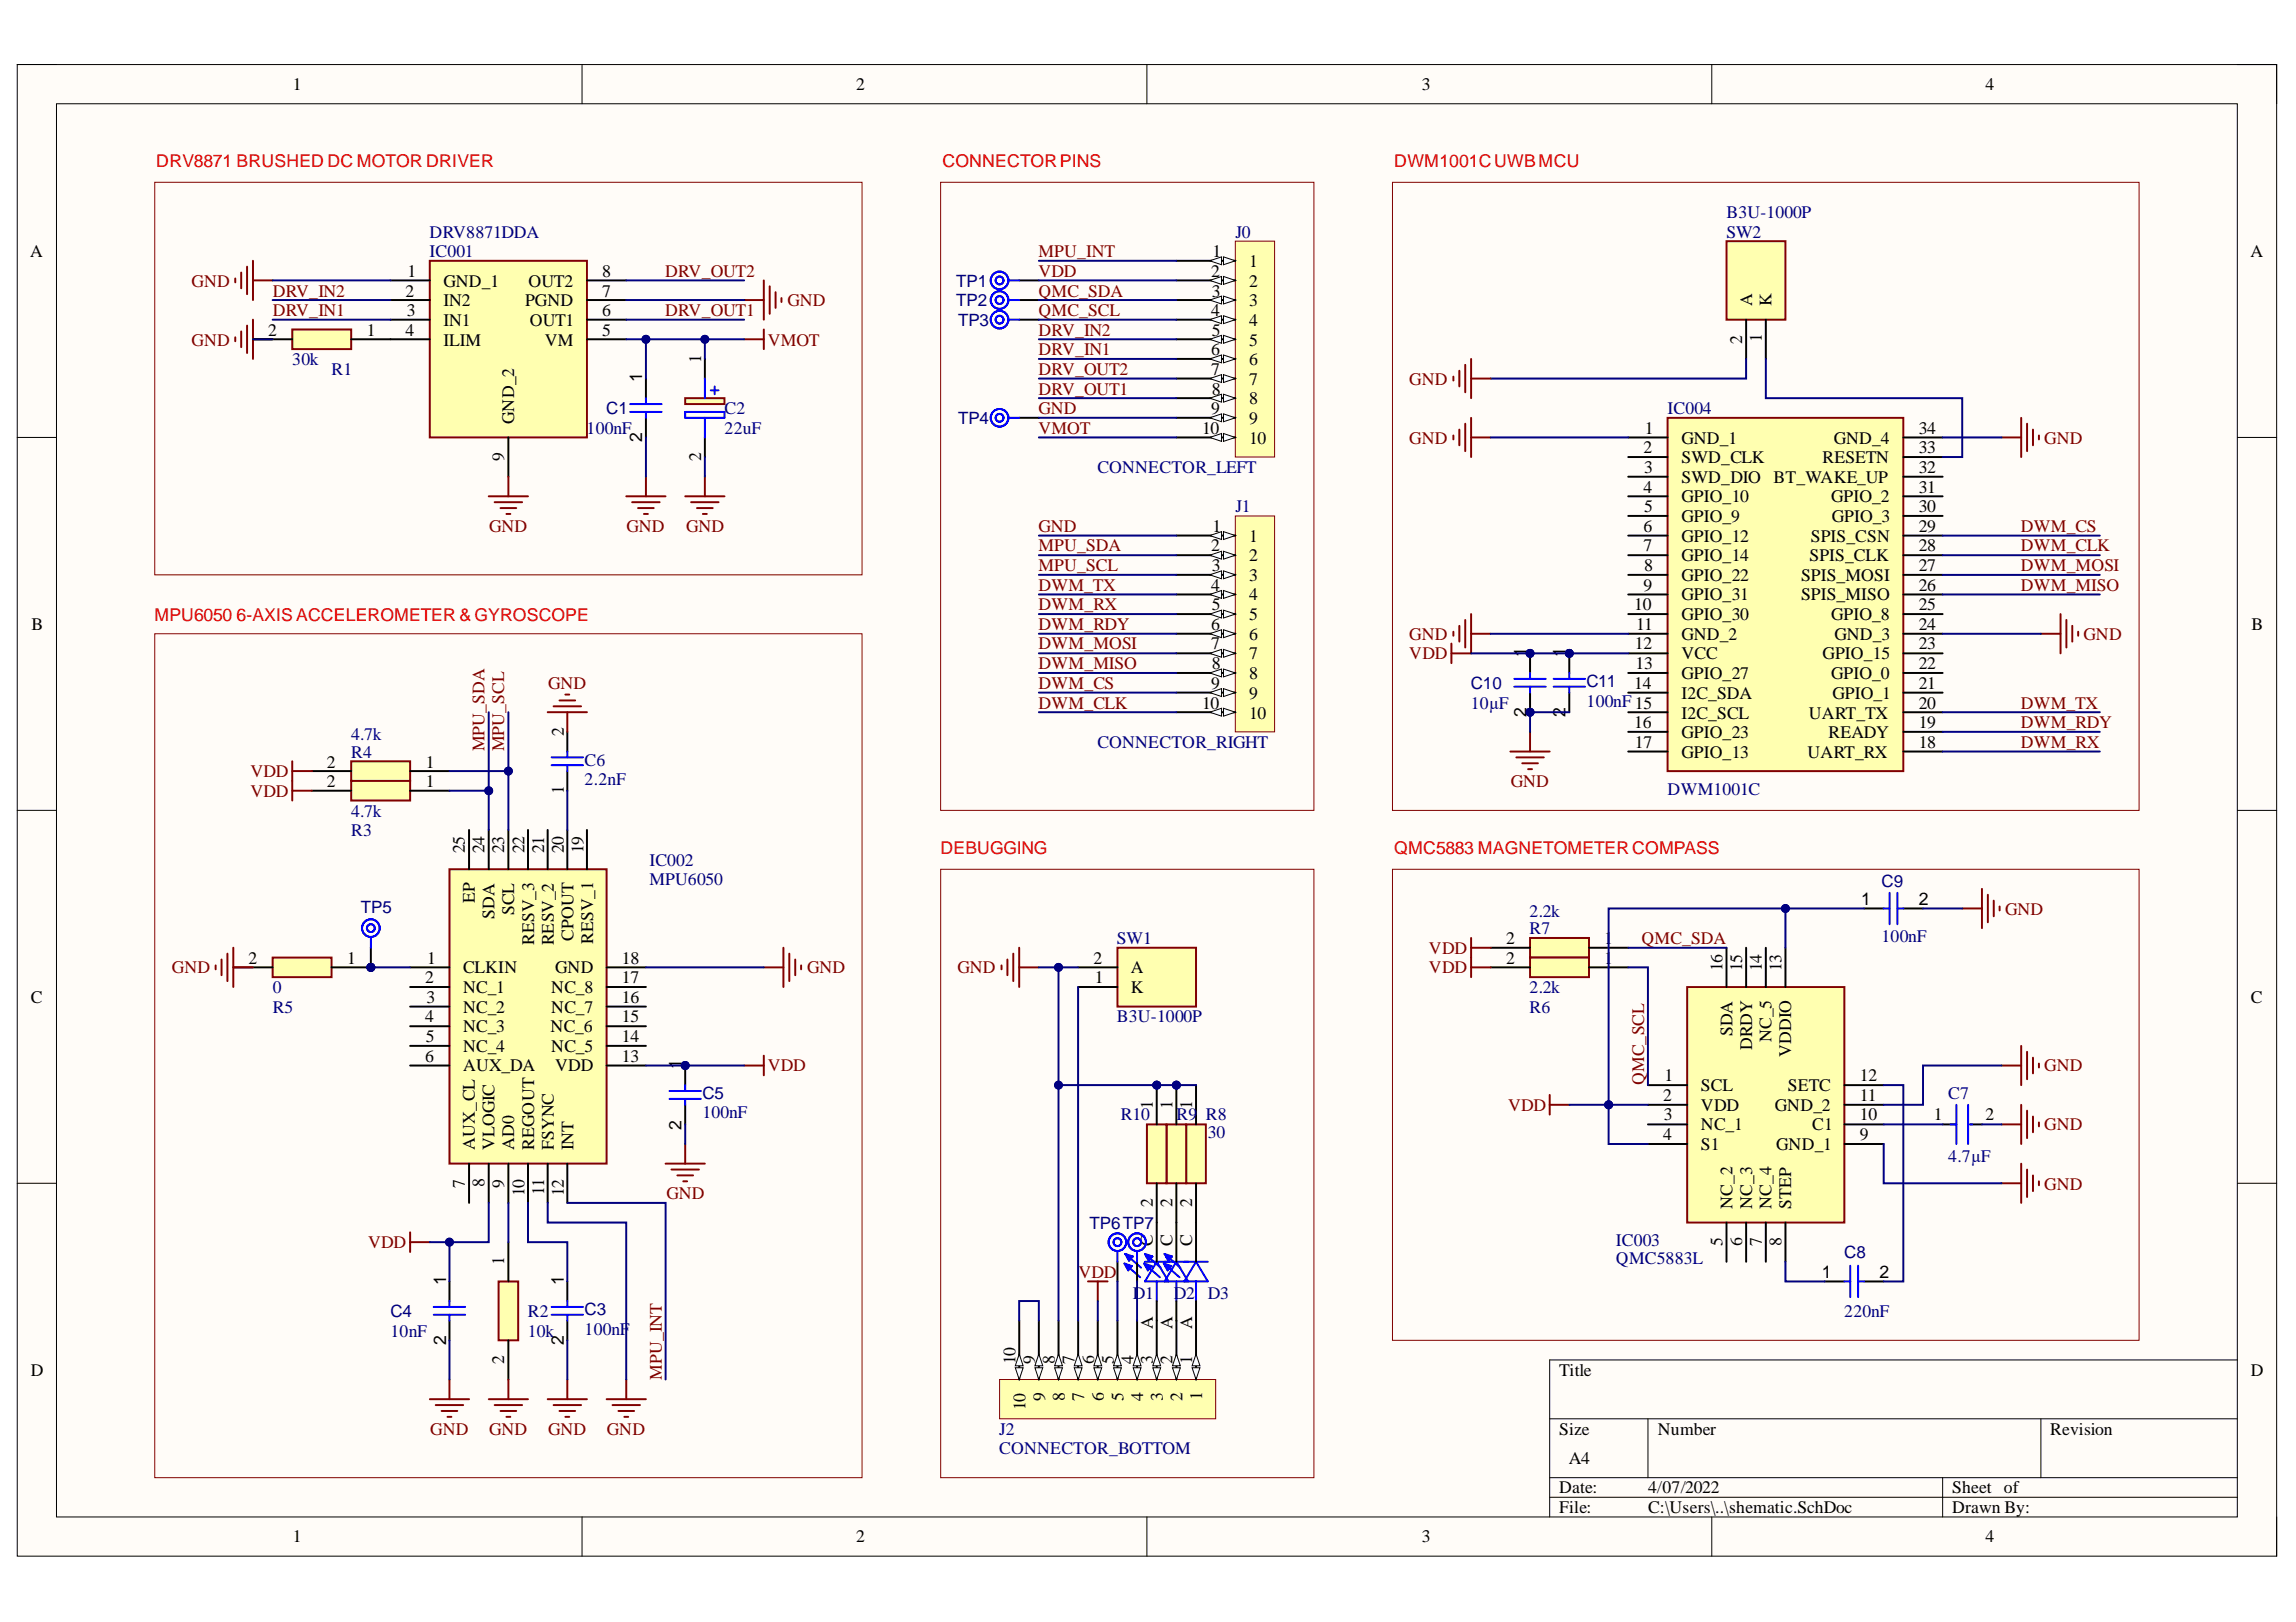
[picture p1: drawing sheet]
<svg xmlns="http://www.w3.org/2000/svg" width="297mm" height="210mm" viewBox="0 0 297 210" stroke-linecap="round" stroke-linejoin="round" font-family="sans-serif">
<defs><g id="words">
<g font-size="2.3">
<text x="37.9" y="11.7">1</text>
<text x="110.7" y="11.7">2</text>
<text x="183.9" y="11.7">3</text>
<text x="256.9" y="11.7">4</text>
<text x="3.9" y="33.3">A</text>
<text x="52.7" y="35.8">1</text>
<text x="77.9" y="35.8">8</text>
<text x="156.7" y="35.8">2</text>
<text x="156.9" y="33.3">1</text>
<text x="161.6" y="34.6">1</text>
<text x="291.1" y="33.3">A</text>
<text x="52.5" y="38.4">2</text>
<text x="52.6" y="40.9">3</text>
<text x="57.4" y="37.1">GND_1</text>
<text x="57.4" y="39.6">IN2</text>
<text x="67.9" y="39.6">PGND</text>
<text x="68.4" y="37.1">OUT2</text>
<text x="77.9" y="38.4">7</text>
<text x="77.9" y="40.9">6</text>
<text x="156.7" y="40.9">4</text>
<text x="156.8" y="38.4">3</text>
<text x="161.6" y="37.1">2</text>
<text x="161.6" y="39.6">3</text>
<text x="226.7" y="39.6" transform="rotate(-90 226.7 39.6)">A</text>
<text x="229.2" y="39.6" transform="rotate(-90 229.2 39.6)">K</text>
<text x="34.7" y="43.5">2</text>
<text x="47.5" y="43.5">1</text>
<text x="52.5" y="43.5">4</text>
<text x="57.4" y="42.2">IN1</text>
<text x="57.4" y="44.7">ILIM</text>
<text x="68.5" y="42.2">OUT1</text>
<text x="70.5" y="44.7">VM</text>
<text x="77.9" y="43.5">5</text>
<text x="90.7" y="46.9" transform="rotate(-90 90.7 46.9)">1</text>
<text x="156.7" y="46">6</text>
<text x="156.8" y="43.5">5</text>
<text x="161.6" y="42.2">4</text>
<text x="161.6" y="44.7">5</text>
<text x="161.6" y="47.3">6</text>
<text x="225.4" y="44.5" transform="rotate(-90 225.4 44.5)">2</text>
<text x="227.9" y="44.3" transform="rotate(-90 227.9 44.3)">1</text>
<text x="83.1" y="49.5" transform="rotate(-90 83.1 49.5)">1</text>
<text x="156.7" y="48.5">7</text>
<text x="156.7" y="53.6">9</text>
<text x="156.8" y="51.1">8</text>
<text x="161.6" y="49.8">7</text>
<text x="161.6" y="52.3">8</text>
<text x="65.2" y="59.7" transform="rotate(-90 65.2 59.7)">9</text>
<text x="66.5" y="54.9" transform="rotate(-90 66.5 54.9)">GND_2</text>
<text x="83.1" y="57.2" transform="rotate(-90 83.1 57.2)">2</text>
<text x="90.7" y="59.7" transform="rotate(-90 90.7 59.7)">2</text>
<text x="155.5" y="56.1">10</text>
<text x="161.6" y="54.9">9</text>
<text x="161.6" y="57.4">10</text>
<text x="212.6" y="58.7">2</text>
<text x="212.8" y="56.1">1</text>
<text x="217.5" y="57.4">GND_1</text>
<text x="217.5" y="59.9">SWD_CLK</text>
<text x="235.8" y="59.9">RESETN</text>
<text x="237.2" y="57.4">GND_4</text>
<text x="248.2" y="58.7">33</text>
<text x="248.2" y="56.1">34</text>
<text x="212.6" y="63.7">4</text>
<text x="212.7" y="61.2">3</text>
<text x="217.5" y="62.5">SWD_DIO</text>
<text x="217.5" y="65">GPIO_10</text>
<text x="229.5" y="62.5">BT_WAKE_UP</text>
<text x="236.9" y="65">GPIO_2</text>
<text x="248.2" y="63.7">31</text>
<text x="248.2" y="61.2">32</text>
<text x="156.7" y="71.4">2</text>
<text x="156.9" y="68.8">1</text>
<text x="161.6" y="70.1">1</text>
<text x="212.6" y="68.8">6</text>
<text x="212.6" y="71.4">7</text>
<text x="212.7" y="66.3">5</text>
<text x="217.5" y="67.5">GPIO_9</text>
<text x="217.5" y="70.1">GPIO_12</text>
<text x="234.3" y="70.1">SPIS_CSN</text>
<text x="237" y="67.5">GPIO_3</text>
<text x="248.2" y="71.4">28</text>
<text x="248.2" y="68.8">29</text>
<text x="248.2" y="66.3">30</text>
<text x="156.7" y="76.4">4</text>
<text x="156.8" y="73.9">3</text>
<text x="161.6" y="72.6">2</text>
<text x="161.6" y="75.2">3</text>
<text x="161.6" y="77.7">4</text>
<text x="212.6" y="76.4">9</text>
<text x="212.7" y="73.9">8</text>
<text x="217.5" y="72.6">GPIO_14</text>
<text x="217.5" y="75.2">GPIO_22</text>
<text x="217.5" y="77.7">GPIO_31</text>
<text x="233" y="77.7">SPIS_MISO</text>
<text x="233" y="75.2">SPIS_MOSI</text>
<text x="234.1" y="72.6">SPIS_CLK</text>
<text x="248.2" y="76.4">26</text>
<text x="248.2" y="73.9">27</text>
<text x="4.1" y="81.5">B</text>
<text x="156.7" y="81.5">6</text>
<text x="156.8" y="79">5</text>
<text x="161.6" y="80.2">5</text>
<text x="161.6" y="82.8">6</text>
<text x="211.4" y="79">10</text>
<text x="211.7" y="81.5">11</text>
<text x="217.5" y="80.2">GPIO_30</text>
<text x="217.5" y="82.8">GND_2</text>
<text x="236.9" y="80.2">GPIO_8</text>
<text x="237.3" y="82.8">GND_3</text>
<text x="248.2" y="81.5">24</text>
<text x="248.2" y="79">25</text>
<text x="291.3" y="81.5">B</text>
<text x="156.7" y="84">7</text>
<text x="156.7" y="89.2">9</text>
<text x="156.8" y="86.6">8</text>
<text x="161.6" y="85.3">7</text>
<text x="161.6" y="87.8">8</text>
<text x="197.5" y="85" transform="rotate(-90 197.5 85)">1</text>
<text x="202.5" y="85" transform="rotate(-90 202.5 85)">1</text>
<text x="211.4" y="89.2">14</text>
<text x="211.5" y="84">12</text>
<text x="211.6" y="86.6">13</text>
<text x="217.5" y="85.3">VCC</text>
<text x="217.5" y="87.8">GPIO_27</text>
<text x="235.8" y="85.3">GPIO_15</text>
<text x="236.9" y="87.8">GPIO_0</text>
<text x="248.2" y="89.2">21</text>
<text x="248.2" y="86.6">22</text>
<text x="248.2" y="84">23</text>
<text x="72.9" y="95.2" transform="rotate(-90 72.9 95.2)">2</text>
<text x="155.5" y="91.7">10</text>
<text x="161.6" y="90.5">9</text>
<text x="161.6" y="93">10</text>
<text x="197.5" y="92.8" transform="rotate(-90 197.5 92.8)">2</text>
<text x="202.5" y="92.8" transform="rotate(-90 202.5 92.8)">2</text>
<text x="211.4" y="94.3">16</text>
<text x="217.5" y="90.5">I2C_SDA</text>
<text x="217.5" y="93">I2C_SCL</text>
<text x="217.5" y="95.5">GPIO_23</text>
<text x="234" y="93">UART_TX</text>
<text x="236.6" y="95.5">READY</text>
<text x="237.1" y="90.5">GPIO_1</text>
<text x="248.2" y="94.3">19</text>
<text x="248.2" y="91.7">20</text>
<text x="42.3" y="99.3">2</text>
<text x="42.3" y="101.9">2</text>
<text x="55.1" y="99.3">1</text>
<text x="55.1" y="101.9">1</text>
<text x="211.5" y="96.8">17</text>
<text x="217.5" y="98.1">GPIO_13</text>
<text x="233.9" y="98.1">UART_RX</text>
<text x="248.2" y="96.8">18</text>
<text x="72.9" y="102.7" transform="rotate(-90 72.9 102.7)">1</text>
<text x="60.2" y="110.4" transform="rotate(-90 60.2 110.4)">25</text>
<text x="62.7" y="110.4" transform="rotate(-90 62.7 110.4)">24</text>
<text x="65.2" y="110.4" transform="rotate(-90 65.2 110.4)">23</text>
<text x="67.9" y="110.4" transform="rotate(-90 67.9 110.4)">22</text>
<text x="70.4" y="110.4" transform="rotate(-90 70.4 110.4)">21</text>
<text x="72.9" y="110.4" transform="rotate(-90 72.9 110.4)">20</text>
<text x="75.5" y="110.4" transform="rotate(-90 75.5 110.4)">19</text>
<text x="61.4" y="116.8" transform="rotate(-90 61.4 116.8)">EP</text>
<text x="64" y="118.9" transform="rotate(-90 64 118.9)">SDA</text>
<text x="66.5" y="118.4" transform="rotate(-90 66.5 118.4)">SCL</text>
<text x="240.8" y="117.1">1</text>
<text x="248.2" y="117.1">2</text>
<text x="32.2" y="124.7">2</text>
<text x="44.9" y="124.7">1</text>
<text x="55.2" y="124.7">1</text>
<text x="59.9" y="126">CLKIN</text>
<text x="69.1" y="122.2" transform="rotate(-90 69.1 122.2)">RESV_3</text>
<text x="71.7" y="122.3" transform="rotate(-90 71.7 122.3)">RESV_2</text>
<text x="71.8" y="126">GND</text>
<text x="74.2" y="121.7" transform="rotate(-90 74.2 121.7)">CPOUT</text>
<text x="76.7" y="122.2" transform="rotate(-90 76.7 122.2)">RESV_1</text>
<text x="80.5" y="124.7">18</text>
<text x="141.5" y="124.7">2</text>
<text x="146.3" y="126">A</text>
<text x="194.8" y="122.2">2</text>
<text x="194.8" y="124.7">2</text>
<text x="207.5" y="122.2">1</text>
<text x="207.5" y="124.7">1</text>
<text x="222.9" y="125.7" transform="rotate(-90 222.9 125.7)">16</text>
<text x="225.4" y="125.7" transform="rotate(-90 225.4 125.7)">15</text>
<text x="227.9" y="125.7" transform="rotate(-90 227.9 125.7)">14</text>
<text x="230.5" y="125.7" transform="rotate(-90 230.5 125.7)">13</text>
<text x="4" y="129.8">C</text>
<text x="55" y="127.2">2</text>
<text x="55.2" y="129.8">3</text>
<text x="59.9" y="128.5">NC_1</text>
<text x="59.9" y="131">NC_2</text>
<text x="71.3" y="131">NC_7</text>
<text x="71.3" y="128.5">NC_8</text>
<text x="80.5" y="129.8">16</text>
<text x="80.5" y="127.2">17</text>
<text x="141.6" y="127.2">1</text>
<text x="146.3" y="128.5">K</text>
<text x="291.2" y="129.8">C</text>
<text x="55" y="132.3">4</text>
<text x="55" y="137.4">6</text>
<text x="55.1" y="134.8">5</text>
<text x="59.9" y="133.6">NC_3</text>
<text x="59.9" y="136.1">NC_4</text>
<text x="71.2" y="133.6">NC_6</text>
<text x="71.3" y="136.1">NC_5</text>
<text x="80.5" y="137.4">13</text>
<text x="80.5" y="134.8">14</text>
<text x="80.5" y="132.3">15</text>
<text x="224.1" y="134.1" transform="rotate(-90 224.1 134.1)">SDA</text>
<text x="226.7" y="135.9" transform="rotate(-90 226.7 135.9)">DRDY</text>
<text x="229.2" y="134.8" transform="rotate(-90 229.2 134.8)">NC_5</text>
<text x="231.7" y="136.8" transform="rotate(-90 231.7 136.8)">VDDIO</text>
<text x="59.9" y="138.7">AUX_DA</text>
<text x="71.8" y="138.7">VDD</text>
<text x="88.2" y="138.4" transform="rotate(-90 88.2 138.4)">1</text>
<text x="149.2" y="143.5" transform="rotate(-90 149.2 143.5)">1</text>
<text x="151.7" y="143.5" transform="rotate(-90 151.7 143.5)">1</text>
<text x="154.2" y="143.5" transform="rotate(-90 154.2 143.5)">1</text>
<text x="215.2" y="142.5">2</text>
<text x="215.3" y="139.9">1</text>
<text x="220.1" y="141.2">SCL</text>
<text x="220.1" y="143.7">VDD</text>
<text x="229.6" y="143.7">GND_2</text>
<text x="231.3" y="141.2">SETC</text>
<text x="240.6" y="142.5">11</text>
<text x="240.6" y="139.9">12</text>
<text x="61.4" y="148.8" transform="rotate(-90 61.4 148.8)">AUX_CL</text>
<text x="64" y="148.8" transform="rotate(-90 64 148.8)">VLOGIC</text>
<text x="66.5" y="148.8" transform="rotate(-90 66.5 148.8)">AD0</text>
<text x="69.1" y="148.8" transform="rotate(-90 69.1 148.8)">REGOUT</text>
<text x="71.7" y="148.8" transform="rotate(-90 71.7 148.8)">FSYNC</text>
<text x="74.2" y="148.8" transform="rotate(-90 74.2 148.8)">INT</text>
<text x="88.2" y="146.2" transform="rotate(-90 88.2 146.2)">2</text>
<text x="215.2" y="147.5">4</text>
<text x="215.2" y="145">3</text>
<text x="220.1" y="146.3">NC_1</text>
<text x="220.1" y="148.9">S1</text>
<text x="229.8" y="148.9">GND_1</text>
<text x="234.4" y="146.3">C1</text>
<text x="240.6" y="147.5">9</text>
<text x="240.6" y="145">10</text>
<text x="250.2" y="145">1</text>
<text x="256.9" y="145">2</text>
<text x="60.2" y="153.7" transform="rotate(-90 60.2 153.7)">7</text>
<text x="62.7" y="153.6" transform="rotate(-90 62.7 153.6)">8</text>
<text x="65.2" y="153.7" transform="rotate(-90 65.2 153.7)">9</text>
<text x="67.9" y="154.8" transform="rotate(-90 67.9 154.8)">10</text>
<text x="70.4" y="154.6" transform="rotate(-90 70.4 154.6)">11</text>
<text x="72.9" y="154.8" transform="rotate(-90 72.9 154.8)">12</text>
<text x="149.2" y="161.2" transform="rotate(-90 149.2 161.2)">C</text>
<text x="149.2" y="156.2" transform="rotate(-90 149.2 156.2)">2</text>
<text x="151.7" y="161.2" transform="rotate(-90 151.7 161.2)">C</text>
<text x="151.7" y="156.2" transform="rotate(-90 151.7 156.2)">2</text>
<text x="154.2" y="161.2" transform="rotate(-90 154.2 161.2)">C</text>
<text x="154.2" y="156.2" transform="rotate(-90 154.2 156.2)">2</text>
<text x="222.9" y="161.2" transform="rotate(-90 222.9 161.2)">5</text>
<text x="224.1" y="156.4" transform="rotate(-90 224.1 156.4)">NC_2</text>
<text x="225.4" y="161.3" transform="rotate(-90 225.4 161.3)">6</text>
<text x="226.7" y="156.4" transform="rotate(-90 226.7 156.4)">NC_3</text>
<text x="227.9" y="161.3" transform="rotate(-90 227.9 161.3)">7</text>
<text x="229.2" y="156.4" transform="rotate(-90 229.2 156.4)">NC_4</text>
<text x="230.5" y="161.2" transform="rotate(-90 230.5 161.2)">8</text>
<text x="231.7" y="156.4" transform="rotate(-90 231.7 156.4)">STEP</text>
<text x="57.7" y="166.3" transform="rotate(-90 57.7 166.3)">1</text>
<text x="65.2" y="163.8" transform="rotate(-90 65.2 163.8)">1</text>
<text x="72.9" y="166.3" transform="rotate(-90 72.9 166.3)">1</text>
<text x="235.7" y="165.4">1</text>
<text x="243.2" y="165.4">2</text>
<text x="149.2" y="172" transform="rotate(-90 149.2 172)">A</text>
<text x="151.7" y="172" transform="rotate(-90 151.7 172)">A</text>
<text x="154.2" y="172" transform="rotate(-90 154.2 172)">A</text>
<text x="4" y="178">D</text>
<text x="57.7" y="174.1" transform="rotate(-90 57.7 174.1)">2</text>
<text x="65.2" y="176.5" transform="rotate(-90 65.2 176.5)">2</text>
<text x="72.9" y="174.1" transform="rotate(-90 72.9 174.1)">2</text>
<text x="131.4" y="176.5" transform="rotate(-90 131.4 176.5)">10</text>
<text x="133.9" y="176.5" transform="rotate(-90 133.9 176.5)">9</text>
<text x="136.5" y="176.5" transform="rotate(-90 136.5 176.5)">8</text>
<text x="139" y="176.5" transform="rotate(-90 139 176.5)">7</text>
<text x="141.5" y="176.5" transform="rotate(-90 141.5 176.5)">6</text>
<text x="144.1" y="176.5" transform="rotate(-90 144.1 176.5)">5</text>
<text x="146.6" y="176.5" transform="rotate(-90 146.6 176.5)">4</text>
<text x="149.2" y="176.5" transform="rotate(-90 149.2 176.5)">3</text>
<text x="151.7" y="176.5" transform="rotate(-90 151.7 176.5)">2</text>
<text x="154.2" y="176.5" transform="rotate(-90 154.2 176.5)">1</text>
<text x="201.7" y="178">Title</text>
<text x="291.2" y="178">D</text>
<text x="132.7" y="182.5" transform="rotate(-90 132.7 182.5)">10</text>
<text x="135.2" y="181.3" transform="rotate(-90 135.2 181.3)">9</text>
<text x="137.7" y="181.3" transform="rotate(-90 137.7 181.3)">8</text>
<text x="140.3" y="181.3" transform="rotate(-90 140.3 181.3)">7</text>
<text x="142.8" y="181.3" transform="rotate(-90 142.8 181.3)">6</text>
<text x="145.4" y="181.3" transform="rotate(-90 145.4 181.3)">5</text>
<text x="147.9" y="181.3" transform="rotate(-90 147.9 181.3)">4</text>
<text x="150.4" y="181.3" transform="rotate(-90 150.4 181.3)">3</text>
<text x="153" y="181.3" transform="rotate(-90 153 181.3)">2</text>
<text x="155.5" y="181.2" transform="rotate(-90 155.5 181.2)">1</text>
<text x="201.7" y="185.7">Size</text>
<text x="214.5" y="185.7">Number</text>
<text x="265.2" y="185.7">Revision</text>
<text x="203" y="189.5">A4</text>
<text x="201.7" y="193.3">Date:</text>
<text x="201.7" y="195.8">File:</text>
<text x="213.2" y="193.3">4/07/2022</text>
<text x="213.2" y="195.8">C:\Users\..\shematic.SchDoc</text>
<text x="252.6" y="193.3">Sheet of</text>
<text x="252.6" y="195.8">Drawn By:</text>
<text x="37.9" y="199.6">1</text>
<text x="110.7" y="199.6">2</text>
<text x="183.9" y="199.6">3</text>
<text x="256.9" y="199.6">4</text>
</g>
<g font-size="2.3" fill="#f00">
<text x="20.2" y="21.6">DRV8871 BRUSHED DC MOTOR DRIVER</text>
<text x="121.9" y="21.6">CONNECTORPINS</text>
<text x="180.4" y="21.6">DWM1001CUWBMCU</text>
<text x="20" y="80.3">MPU6050 6-AXIS ACCELEROMETER &amp; GYROSCOPE</text>
<text x="121.7" y="110.5">DEBUGGING</text>
<text x="180.4" y="110.5">QMC5883 MAGNETOMETERCOMPASS</text>
</g>
<g font-size="2.3" fill="#000080">
<text x="223.4" y="28.1">B3U-1000P</text>
<text x="55.6" y="33.3">IC001</text>
<text x="55.6" y="30.8">DRV8871DDA</text>
<text x="159.8" y="30.8">J0</text>
<text x="223.4" y="30.8">SW2</text>
<text x="37.8" y="47.3">30k</text>
<text x="42.9" y="48.5">R1</text>
<text x="93.7" y="53.6">C2</text>
<text x="215.7" y="53.6">IC004</text>
<text x="75.9" y="56.1">100nF</text>
<text x="93.7" y="56.1">22uF</text>
<text x="142" y="61.2">CONNECTOR_LEFT</text>
<text x="159.8" y="66.3">J1</text>
<text x="45.4" y="95.8">4.7k</text>
<text x="190.3" y="91.7">10µF</text>
<text x="205.3" y="91.5">100nF 15</text>
<text x="45.4" y="98.1">R4</text>
<text x="75.6" y="99.1">C6</text>
<text x="75.6" y="101.6">2.2nF</text>
<text x="142" y="96.8">CONNECTOR_RIGHT</text>
<text x="45.4" y="105.7">4.7k</text>
<text x="215.7" y="102.9">DWM1001C</text>
<text x="45.4" y="108.2">R3</text>
<text x="84" y="112">IC002</text>
<text x="84" y="114.6">MPU6050</text>
<text x="197.9" y="118.6">2.2k</text>
<text x="144.5" y="122.2">SW1</text>
<text x="197.9" y="120.9">R7</text>
<text x="243.4" y="121.9">100nF</text>
<text x="35.3" y="131">R5</text>
<text x="35.3" y="128.5">0</text>
<text x="197.9" y="131">R6</text>
<text x="197.9" y="128.5">2.2k</text>
<text x="144.5" y="132.3">B3U-1000P</text>
<text x="252" y="142.2">C7</text>
<text x="90.9" y="144.7">100nF</text>
<text x="145" y="145">R10</text>
<text x="152.2" y="145">R9</text>
<text x="156" y="145">R8</text>
<text x="156.3" y="147.3">30</text>
<text x="252" y="150.4">4.7µF</text>
<text x="209.1" y="161.3">IC003</text>
<text x="209.1" y="163.6">QMC5883L</text>
<text x="50.5" y="173">10nF</text>
<text x="68.3" y="170.4">R2</text>
<text x="68.3" y="173">10k</text>
<text x="75.6" y="172.7">100nF</text>
<text x="146.5" y="168.2">D1</text>
<text x="151.9" y="168.2">D2</text>
<text x="156.3" y="168.2">D3</text>
<text x="238.6" y="170.4">220nF</text>
<text x="129.3" y="185.7">J2</text>
<text x="129.3" y="188.2">CONNECTOR_BOTTOM</text>
</g>
<g font-size="2.3" fill="#800000">
<text x="86" y="35.8">DRV_OUT2</text>
<text x="134.4" y="35.8">VDD</text>
<text x="134.4" y="33.3">MPU_INT</text>
<text x="24.8" y="37.1">GND</text>
<text x="35.3" y="38.4">DRV_IN2</text>
<text x="35.3" y="40.9">DRV_IN1</text>
<text x="86" y="40.9">DRV_OUT1</text>
<text x="101.9" y="39.6">GND</text>
<text x="134.4" y="40.9">QMC_SCL</text>
<text x="134.4" y="38.4">QMC_SDA</text>
<text x="24.8" y="44.7">GND</text>
<text x="99.3" y="44.7">VMOT</text>
<text x="134.4" y="46">DRV_IN1</text>
<text x="134.4" y="43.5">DRV_IN2</text>
<text x="134.4" y="51.1">DRV_OUT1</text>
<text x="134.4" y="48.5">DRV_OUT2</text>
<text x="134.4" y="53.6">GND</text>
<text x="182.3" y="49.8">GND</text>
<text x="134.4" y="56.1">VMOT</text>
<text x="182.3" y="57.4">GND</text>
<text x="264.5" y="57.4">GND</text>
<text x="63.3" y="68.8">GND</text>
<text x="81.1" y="68.8">GND</text>
<text x="88.8" y="68.8">GND</text>
<text x="134.4" y="68.8">GND</text>
<text x="134.4" y="71.4">MPU_SDA</text>
<text x="261.4" y="68.8">DWM_CS</text>
<text x="261.4" y="71.4">DWM_CLK</text>
<text x="134.4" y="73.9">MPU_SCL</text>
<text x="134.4" y="76.4">DWM_TX</text>
<text x="261.4" y="73.9">DWM_MOSI</text>
<text x="261.4" y="76.4">DWM_MISO</text>
<text x="134.4" y="79">DWM_RX</text>
<text x="134.4" y="81.5">DWM_RDY</text>
<text x="182.3" y="82.8">GND</text>
<text x="269.6" y="82.8">GND</text>
<text x="70.9" y="89.2">GND</text>
<text x="134.4" y="84">DWM_MOSI</text>
<text x="134.4" y="86.6">DWM_MISO</text>
<text x="134.4" y="89.2">DWM_CS</text>
<text x="182.3" y="85.3">VDD</text>
<text x="134.4" y="91.7">DWM_CLK</text>
<text x="261.4" y="91.7">DWM_TX</text>
<text x="261.4" y="94.3">DWM_RDY</text>
<text x="32.4" y="100.6">VDD</text>
<text x="62.7" y="97.2" transform="rotate(-90 62.7 97.2)">MPU_SDA</text>
<text x="65.2" y="97.2" transform="rotate(-90 65.2 97.2)">MPU_SCL</text>
<text x="195.4" y="101.9">GND</text>
<text x="261.4" y="96.8">DWM_RX</text>
<text x="32.4" y="103.1">VDD</text>
<text x="259.4" y="118.4">GND</text>
<text x="22.3" y="126">GND</text>
<text x="104.4" y="126">GND</text>
<text x="123.9" y="126">GND</text>
<text x="184.9" y="123.4">VDD</text>
<text x="184.9" y="126">VDD</text>
<text x="212.4" y="122.2">QMC_SDA</text>
<text x="99.3" y="138.7">VDD</text>
<text x="195.1" y="143.7">VDD</text>
<text x="212.7" y="140.4" transform="rotate(-90 212.7 140.4)">QMC_SCL</text>
<text x="264.5" y="138.7">GND</text>
<text x="264.5" y="146.3">GND</text>
<text x="86.2" y="155.2">GND</text>
<text x="264.5" y="154">GND</text>
<text x="47.6" y="161.6">VDD</text>
<text x="139.5" y="165.4">VDD</text>
<text x="85.6" y="178.6" transform="rotate(-90 85.6 178.6)">MPU_INT</text>
<text x="55.7" y="185.7">GND</text>
<text x="63.3" y="185.7">GND</text>
<text x="70.9" y="185.7">GND</text>
<text x="78.5" y="185.7">GND</text>
</g>
<g font-size="2.2" fill="#000080">
<text x="123.7" y="39.6">TP2</text>
<text x="123.7" y="37.1">TP1</text>
<text x="123.9" y="42.2">TP3</text>
<text x="78.4" y="53.6">C1</text>
<text x="123.9" y="54.9">TP4</text>
<text x="190.3" y="89.2">C10</text>
<text x="205.3" y="88.9">C11</text>
<text x="46.7" y="118.1">TP5</text>
<text x="243.4" y="114.8">C9</text>
<text x="90.9" y="142.3">C5</text>
<text x="141" y="159">TP6TP7</text>
<text x="238.6" y="162.8">C8</text>
<text x="50.5" y="170.4">C4</text>
<text x="75.6" y="170.2">C3</text>
</g>
</g></defs>
<path d="M2.2 8.4h292.3v193h-292.3z" fill-rule="evenodd" fill="#fffcf8"/>
<path d="M2.2 8.4h292.3v193h-292.3z" fill="none" stroke="#000" stroke-width=".13"/>
<path d="M7.3 13.4h282.1v182.9h-282.1z" fill-rule="evenodd" fill="#fffcf8"/>
<g fill="none" stroke="#000" stroke-width=".13">
<path d="M2.2 8.3h5.1M7.3 13.4h282.1v182.9h-282.1zM75.3 8.3v5.1M148.4 8.3v5.1M221.5 8.4v5M289.4 8.4h5.1v5M2.2 56.6h5.1M289.4 56.6h5.1M2.2 104.9h5.1M289.4 104.9h5.1M2.2 153.1h5.1M289.4 153.1h5.1"/>
<path d="M289.4 176h-88.9v20.3M75.3 196.3v5.1M148.4 196.3v5.1M200.5 183.6h88.9M200.5 191.2h88.9M200.5 193.8h88.9M213.2 183.6v7.6M221.5 196.3v5.1M251.3 191.2v5.1M264 183.6v7.6M294.5 196.3v5.1"/>
</g>
<path d="M55.6 33.8h20.3v22.8h-20.3z" fill-rule="evenodd" fill="#ffffb0"/>
<path d="M55.6 33.8h20.3v22.8h-20.3z" fill="none" stroke="#800000" stroke-width=".25"/>
<path d="M50.5 36.3h5.1M50.5 38.8h5.1M75.9 36.3h5.1M75.9 38.8h5.1M50.5 41.4h5.1M50.5 43.9h5.1M65.8 56.6v5.1M75.9 41.4h5.1M75.9 43.9h5.1" fill="none" stroke="#000" stroke-width=".25"/>
<path d="M215.7 54.1h30.5v45.7h-30.5z" fill-rule="evenodd" fill="#ffffb0"/>
<path d="M215.7 54.1h30.5v45.7h-30.5z" fill="none" stroke="#800000" stroke-width=".25"/>
<g fill="none" stroke="#000" stroke-width=".25">
<path d="M210.6 56.6h5.1M210.6 59.1h5.1M246.2 56.6h5.1M246.2 59.1h5.1M210.6 61.7h5.1M210.6 64.2h5.1M210.6 66.8h5.1M210.6 69.3h5.1M210.6 71.8h5.1M210.6 74.4h5.1M210.6 76.9h5.1M210.6 79.5h5.1"/>
<path d="M246.2 61.7h5.1M246.2 64.2h5.1M246.2 66.8h5.1M246.2 69.3h5.1M246.2 71.8h5.1M246.2 74.4h5.1M246.2 76.9h5.1M246.2 79.5h5.1M210.6 82h5.1M210.6 84.6h5.1M210.6 87.1h5.1M210.6 89.6h5.1"/>
<path d="M210.6 92.2h5.1M210.6 94.7h5.1M210.6 97.3h5.1M246.2 82h5.1M246.2 84.6h5.1M246.2 87.1h5.1M246.2 89.6h5.1M246.2 92.2h5.1M246.2 94.7h5.1M246.2 97.3h5.1"/>
</g>
<path d="M88.6 51.5h5.1v.8h-5.1z" fill-rule="evenodd" fill="#ffffb0"/>
<path d="M88.6 51.5h5.1v.8h-5.1z" fill="none" stroke="#800000" stroke-width=".25"/>
<path d="M83.6 49v2.5M83.6 54.1v2.5M91.2 46.4v2.6M91.2 56.6v2.5" fill="none" stroke="#000" stroke-width=".25"/>
<path d="M81.5 53.3h4.1M81.5 52.3h4.1M83.6 51.5v.8M83.6 53.3v.8M88.6 53.3h5.1v.8h-5.1zM91.2 49v2.5M91.2 54.1v2.5M92 50.5h1M92.5 50v1" fill="none" stroke="#00f" stroke-width=".25"/>
<path d="M37.8 42.6h7.6v2.6h-7.6z" fill-rule="evenodd" fill="#ffffb0"/>
<path d="M37.8 42.6h7.6v2.6h-7.6z" fill="none" stroke="#800000" stroke-width=".25"/>
<path d="M32.7 43.9h5.1M45.4 43.9h5.1" fill="none" stroke="#000" stroke-width=".25"/>
<path d="M58.1 112.5h20.4v38.1h-20.4z" fill-rule="evenodd" fill="#ffffb0"/>
<path d="M58.1 112.5h20.4v38.1h-20.4z" fill="none" stroke="#800000" stroke-width=".25"/>
<g fill="none" stroke="#000" stroke-width=".25">
<path d="M60.7 107.4v5.1M63.2 107.4v5.1M65.8 107.4v5.1M68.3 107.4v5.1M70.9 107.4v5.1M73.4 107.4v5.1M75.9 107.4v5.1M53.1 125.2h5M53.1 127.7h5M53.1 130.3h5M53.1 132.8h5M53.1 135.3h5"/>
<path d="M53.1 137.9h5M78.5 125.2h5.1M78.5 127.7h5.1M78.5 130.3h5.1M78.5 132.8h5.1M78.5 135.3h5.1M78.5 137.9h5.1M60.7 150.6v5.1M63.2 150.6v5.1M65.8 150.6v5.1M68.3 150.6v5.1M70.9 150.6v5.1"/>
<path d="M73.4 150.6v5.1M58.1 165.8v2.6M58.1 170.9v2.6"/>
</g>
<path d="M56.1 170.1h4.1M56.1 169.1h4.1M58.1 168.4v.7M58.1 170.1v.8" fill="none" stroke="#00f" stroke-width=".25"/>
<path d="M64.5 165.8h2.5v7.7h-2.5z" fill-rule="evenodd" fill="#ffffb0"/>
<path d="M64.5 165.8h2.5v7.7h-2.5z" fill="none" stroke="#800000" stroke-width=".25"/>
<path d="M73.4 94.7v2.5M73.4 99.8v2.5M65.8 160.7v5.1M65.8 173.5v5" fill="none" stroke="#000" stroke-width=".25"/>
<path d="M71.4 98h4M71.4 99h4M73.4 97.2v.8M73.4 99v.8" fill="none" stroke="#00f" stroke-width=".25"/>
<path d="M218.3 127.7h20.3v30.5h-20.3z" fill-rule="evenodd" fill="#ffffb0"/>
<path d="M218.3 127.7h20.3v30.5h-20.3z" fill="none" stroke="#800000" stroke-width=".25"/>
<g fill="none" stroke="#000" stroke-width=".25">
<path d="M241.2 117.6h2.5M246.2 117.6h2.6M223.4 122.7v5M225.9 122.7v5M228.4 122.7v5M231 122.7v5M213.2 140.4h5.1M213.2 143h5.1M213.2 145.5h5.1M213.2 148h5.1M223.4 158.2v5.1M225.9 158.2v5.1"/>
<path d="M228.4 158.2v5.1M231 158.2v5.1M238.6 140.4h5.1M238.6 143h5.1M238.6 145.5h5.1M238.6 148h5.1M236.1 165.8h2.5M241.2 165.8h2.5"/>
</g>
<path d="M243.7 117.6h.8M244.5 115.5v4.1M245.5 115.5v4.1M245.5 117.6h.7M238.6 165.8h.8M239.4 163.8v4.1M240.4 163.8v4.1M240.4 165.8h.8" fill="none" stroke="#00f" stroke-width=".25"/>
<path d="M197.9 121.4h7.7v2.5h-7.7z" fill-rule="evenodd" fill="#ffffb0"/>
<path d="M197.9 121.4h7.7v2.5h-7.7z" fill="none" stroke="#800000" stroke-width=".25"/>
<path d="M192.9 122.7h5M205.6 122.7h5" fill="none" stroke="#000" stroke-width=".25"/>
<path d="M197.9 123.9h7.7v2.6h-7.7z" fill-rule="evenodd" fill="#ffffb0"/>
<path d="M197.9 123.9h7.7v2.6h-7.7z" fill="none" stroke="#800000" stroke-width=".25"/>
<path d="M192.9 125.2h5M205.6 125.2h5M251.3 145.5h1.8M254.9 145.5h1.5" fill="none" stroke="#000" stroke-width=".25"/>
<path d="M252.3 145.5h.8M253.1 143v5M254.6 143v5M254.9 145.5h.2" fill="none" stroke="#00f" stroke-width=".25"/>
<circle cx="197.9" cy="84.6" r=".51" fill="#000080"/>
<circle cx="197.9" cy="84.6" r=".51" fill="none" stroke="#000080" stroke-width=".13"/>
<circle cx="197.9" cy="92.2" r=".51" fill="#000080"/>
<circle cx="197.9" cy="92.2" r=".51" fill="none" stroke="#000080" stroke-width=".13"/>
<path d="M197.9 84.6v2.5" fill="none" stroke="#000" stroke-width=".25"/>
<circle cx="197.9" cy="84.6" r=".51" fill="#000080"/>
<circle cx="197.9" cy="84.6" r=".51" fill="none" stroke="#000080" stroke-width=".13"/>
<path d="M197.9 89.6v2.6" fill="none" stroke="#000" stroke-width=".25"/>
<circle cx="197.9" cy="92.2" r=".51" fill="#000080"/>
<circle cx="197.9" cy="92.2" r=".51" fill="none" stroke="#000080" stroke-width=".13"/>
<path d="M195.9 88.9h4.1M195.9 87.8h4.1M197.9 87.1v.7M197.9 88.9v.7" fill="none" stroke="#00f" stroke-width=".25"/>
<circle cx="203" cy="84.6" r=".51" fill="#000080"/>
<circle cx="203" cy="84.6" r=".51" fill="none" stroke="#000080" stroke-width=".13"/>
<path d="M203 84.6v2.5" fill="none" stroke="#000" stroke-width=".25"/>
<circle cx="203" cy="84.6" r=".51" fill="#000080"/>
<circle cx="203" cy="84.6" r=".51" fill="none" stroke="#000080" stroke-width=".13"/>
<path d="M203 89.6v2.6M73.4 165.8v2.6M73.4 170.9v2.6" fill="none" stroke="#000" stroke-width=".25"/>
<path d="M201 88.9h4.1M201 87.8h4.1M203 87.1v.7M203 88.9v.7M71.4 170.1h4M71.4 169.1h4M73.4 168.4v.7M73.4 170.1v.8" fill="none" stroke="#00f" stroke-width=".25"/>
<g fill="none" stroke="#800000" stroke-width=".25">
<path d="M30.4 36v.5M31.2 35.3v2M32 34.5v3.6M32.7 33.8v5M32.7 36.3h2.6M96.3 38.8h2.5M98.8 36.3v5.1M99.6 37.1v3.5M100.3 37.8v2M101.1 38.6v.5M30.4 43.7v.5M31.2 42.9v2"/>
<path d="M32 42.1v3.6M32.7 41.4v5M32.7 43.9h2.6M96.3 43.9h2.5M98.8 42.6v2.6M63.2 64.2h5.1M64 65h3.5M64.8 65.8h2M65.5 66.5h.5M65.8 61.7v2.5M81 64.2h5.1M81.8 65h3.5"/>
<path d="M82.5 65.8h2.1M83.3 66.5h.5M83.6 61.7v2.5M88.6 64.2h5.1M89.4 65h3.6M90.2 65.8h2M90.9 66.5h.5M91.2 61.7v2.5M98.8 125.2h2.6M101.4 122.6v5.1M102.1 123.4v3.6M102.9 124.2v2"/>
<path d="M103.6 124.9v.5M53.1 159.5v2.5M53.1 160.7h2.5M58.1 178.5v2.6M65.8 178.5v2.6M73.4 178.5v2.6M55.6 181.1h5.1M56.4 181.8h3.5M57.1 182.6h2.1M57.9 183.4h.5M63.2 181.1h5.1M64 181.8h3.5"/>
<path d="M64.8 182.6h2M65.5 183.4h.5M70.9 181.1h5M71.6 181.8h3.6M72.4 182.6h2M73.1 183.4h.5"/>
</g>
<circle cx="88.6" cy="137.9" r=".51" fill="#000080"/>
<circle cx="88.6" cy="137.9" r=".51" fill="none" stroke="#000080" stroke-width=".13"/>
<path d="M88.6 137.9v2.5" fill="none" stroke="#000" stroke-width=".25"/>
<circle cx="88.6" cy="137.9" r=".51" fill="#000080"/>
<circle cx="88.6" cy="137.9" r=".51" fill="none" stroke="#000080" stroke-width=".13"/>
<path d="M88.6 143v2.5" fill="none" stroke="#000" stroke-width=".25"/>
<path d="M86.6 142.2h4.1M86.6 141.2h4.1M88.6 140.4v.8M88.6 142.2v.8" fill="none" stroke="#00f" stroke-width=".25"/>
<path d="M70.9 92.2h5M71.6 91.4h3.6M72.4 90.6h2M73.1 89.9h.5M73.4 92.2v2.5M96.3 137.9h2.5M98.8 136.6v2.6M86.1 150.6h5.1M86.9 151.3h3.5M87.6 152.1h2.1M88.4 152.9h.5M88.6 148v2.6" fill="none" stroke="#800000" stroke-width=".25"/>
<path d="M45.4 98.5h7.7v2.6h-7.7z" fill-rule="evenodd" fill="#ffffb0"/>
<path d="M45.4 98.5h7.7v2.6h-7.7z" fill="none" stroke="#800000" stroke-width=".25"/>
<path d="M40.4 99.8h5M53.1 99.8h5" fill="none" stroke="#000" stroke-width=".25"/>
<path d="M45.4 101.1h7.7v2.5h-7.7z" fill-rule="evenodd" fill="#ffffb0"/>
<path d="M37.8 98.5v5.1M37.8 99.8h2.6M37.8 102.3h2.6M45.4 101.1h7.7v2.5h-7.7zM81 178.5v2.6M78.5 181.1h5.1M79.2 181.8h3.6M80 182.6h2M80.8 183.4h.5" fill="none" stroke="#800000" stroke-width=".25"/>
<path d="M40.4 102.3h5M53.1 102.3h5" fill="none" stroke="#000" stroke-width=".25"/>
<circle cx="48" cy="125.2" r=".51" fill="#000080"/>
<circle cx="48" cy="125.2" r=".51" fill="none" stroke="#000080" stroke-width=".13"/>
<path d="M35.3 123.9h7.6v2.6h-7.6z" fill-rule="evenodd" fill="#ffffb0"/>
<path d="M35.3 123.9h7.6v2.6h-7.6z" fill="none" stroke="#800000" stroke-width=".25"/>
<path d="M42.9 125.2h5.1" fill="none" stroke="#000" stroke-width=".25"/>
<circle cx="48" cy="125.2" r=".51" fill="#000080"/>
<circle cx="48" cy="125.2" r=".51" fill="none" stroke="#000080" stroke-width=".13"/>
<path d="M30.2 125.2h5.1" fill="none" stroke="#000" stroke-width=".25"/>
<g fill="none" stroke="#800000" stroke-width=".25">
<path d="M188 56.4v.5M188.8 55.6v2M189.6 54.8v3.6M190.3 54.1v5M190.3 56.6h2.6M258.9 56.6h2.6M261.5 54.1v5M262.2 54.8v3.6M263 55.6v2M263.8 56.4v.5M190.3 79.5v5.1h-2.5M266.6 79.5v5.1"/>
<path d="M187.8 83.3v2.5M188 81.8v.5M188.8 81v2M189.6 80.2v3.6M190.3 82h2.6M195.4 97.3h5.1M196.2 98h3.5M196.9 98.8h2.1M197.7 99.5h.5M197.9 94.7v2.6M264 82h2.6M267.3 80.2v3.6"/>
<path d="M268.1 81v2M268.9 81.8v.5M253.9 117.6h2.5M256.4 115v5.1M257.2 115.8v3.6M257.9 116.6v2M258.7 117.3v.5M27.9 124.9v.5M28.7 124.2v2M29.4 123.4v3.6M30.2 122.6v5.1M30.2 125.2h2.5"/>
<path d="M190.3 125.2h2.6M190.3 121.4v5.1M190.3 122.7h2.6M258.9 137.9h2.6M261.5 135.4v5M262.2 136.1v3.6M263 136.9v2M263.8 137.6v.5M200.5 141.7v2.5M200.5 143h2.5M258.9 145.5h2.6M258.9 153.1h2.6"/>
<path d="M261.5 143v5M261.5 150.6v5.1M262.2 143.7v3.6M262.2 151.4v3.5M263 144.5v2M263 152.1v2M263.8 145.3v.5M263.8 152.9v.5"/>
</g>
<path d="M20 23.6h91.5v50.8h-91.5zM180.1 23.6h96.6v81.3h-96.6zM20 82h91.5v109.2h-91.5zM121.7 112.5h48.3v78.7h-48.3zM180.1 112.5h96.6v61h-96.6z" fill="none" stroke="#800000" stroke-width=".13"/>
<circle cx="48" cy="125.2" r=".51" fill="#000080"/>
<circle cx="48" cy="125.2" r=".51" fill="none" stroke="#000080" stroke-width=".13"/>
<path d="M48 122.6v2.6" fill="none" stroke="#000" stroke-width=".25"/>
<circle cx="48" cy="125.2" r=".51" fill="#000080"/>
<circle cx="48" cy="125.2" r=".51" fill="none" stroke="#000080" stroke-width=".13"/>
<g fill="none" stroke="#00f" stroke-width=".25">
<path d="M48 121.4v1.2M145.5 163.5l2 1.8M145.5 163.5l.5 .9 .4-.6M145.5 163.5l.9 .3M145.6 162.3l2 1.7M145.6 162.3l.5 .9 .4-.6M145.6 162.3l.9 .3M145.9 164l.1 .2M146 162.8l.1 .2M146.4 163.8h-.7v.1M146.5 162.6h-.7v.1M148 163.5l2.1 1.8"/>
<path d="M148 163.5l.5 .9 .5-.6M148 163.5l1 .3M148.1 163.3h8.2M148.1 162.3l2.1 1.7M148.1 162.3l.5 .9 .5-.6M148.1 162.3l1 .3M148.4 164l.2 .2M148.5 162.8l.2 .2M149 163.8h-.7v.1M149.1 162.6h-.7v.1M149.6 165.8v2.6M150.6 163.5l2 1.8"/>
<path d="M150.6 163.5l.4 .9 .5-.6M150.6 163.5l.9 .3M150.7 162.3l2 1.7M150.7 162.3l.4 .9 .5-.6M150.7 162.3l.9 .3M150.7 165.8l1.5-2.5 1.5 2.5M151 164l.1 .2M151.1 162.8l.1 .2M151.2 165.8l-1.6-2.5-1.5 2.5h8.2l-1.6-2.5-1.5 2.5M151.5 163.8h-.7v.1M151.6 162.6h-.7v.1M152.2 165.8v2.6"/>
<path d="M154.7 165.8v2.6"/>
<circle cx="48" cy="120.1" r="1.14"/>
<circle cx="48" cy="120.1" r=".51"/>
</g>
<path d="M149.6 158.2v5.1M152.2 158.2v5.1M154.7 158.2v5.1M149.6 168.4v2.5M152.2 168.4v2.5M154.7 168.4v2.5" fill="none" stroke="#000" stroke-width=".25"/>
<path d="M153.5 145.5h2.5v7.6h-2.5z" fill-rule="evenodd" fill="#ffffb0"/>
<path d="M153.5 145.5h2.5v7.6h-2.5z" fill="none" stroke="#800000" stroke-width=".25"/>
<path d="M154.7 140.4v5.1M154.7 153.1v5.1" fill="none" stroke="#000" stroke-width=".25"/>
<circle cx="152.2" cy="140.4" r=".51" fill="#000080"/>
<circle cx="152.2" cy="140.4" r=".51" fill="none" stroke="#000080" stroke-width=".13"/>
<path d="M150.9 145.5h2.6v7.6h-2.6z" fill-rule="evenodd" fill="#ffffb0"/>
<path d="M150.9 145.5h2.6v7.6h-2.6z" fill="none" stroke="#800000" stroke-width=".25"/>
<path d="M152.2 140.4v5.1" fill="none" stroke="#000" stroke-width=".25"/>
<circle cx="152.2" cy="140.4" r=".51" fill="#000080"/>
<circle cx="152.2" cy="140.4" r=".51" fill="none" stroke="#000080" stroke-width=".13"/>
<path d="M152.2 153.1v5.1" fill="none" stroke="#000" stroke-width=".25"/>
<circle cx="149.6" cy="140.4" r=".51" fill="#000080"/>
<circle cx="149.6" cy="140.4" r=".51" fill="none" stroke="#000080" stroke-width=".13"/>
<path d="M148.4 145.5h2.5v7.6h-2.5z" fill-rule="evenodd" fill="#ffffb0"/>
<path d="M148.4 145.5h2.5v7.6h-2.5z" fill="none" stroke="#800000" stroke-width=".25"/>
<path d="M149.6 140.4v5.1" fill="none" stroke="#000" stroke-width=".25"/>
<circle cx="149.6" cy="140.4" r=".51" fill="#000080"/>
<circle cx="149.6" cy="140.4" r=".51" fill="none" stroke="#000080" stroke-width=".13"/>
<path d="M149.6 153.1v5.1M144.6 163.3v2.5M147.1 163.3v2.5" fill="none" stroke="#000" stroke-width=".25"/>
<path d="M129.6 124.9v.5M130.3 124.2v2M131.1 123.4v3.6M131.9 122.6v5.1M131.9 125.2h2.5M140.8 165.8h2.5M142 165.8v2.6" fill="none" stroke="#800000" stroke-width=".25"/>
<g fill="none" stroke="#00f" stroke-width=".25">
<path d="M144.6 162v1.3M147.1 162v1.3"/>
<circle cx="144.6" cy="160.7" r="1.14"/>
<circle cx="144.6" cy="160.7" r=".51"/>
<circle cx="147.1" cy="160.7" r="1.14"/>
<circle cx="147.1" cy="160.7" r=".51"/>
</g>
<path d="M159.8 66.8h5.1v27.9h-5.1z" fill-rule="evenodd" fill="#ffffb0"/>
<path d="M159.8 66.8h5.1v27.9h-5.1z" fill="none" stroke="#800000" stroke-width=".13"/>
<path d="M152.2 69.3h7.6" fill="none" stroke="#000" stroke-width=".25"/>
<path d="M158.3 68.8l1.5 .5-1.5 .5z" fill="#f8fcff"/>
<path d="M158.3 68.8l1.5 .5-1.5 .5z" fill="none" stroke="#000" stroke-width=".13"/>
<path d="M156.5 69.3l1.5-.5v1z" fill="#f8fcff"/>
<path d="M156.5 69.3l1.5-.5v1z" fill="none" stroke="#000" stroke-width=".13"/>
<path d="M152.2 71.8h7.6" fill="none" stroke="#000" stroke-width=".25"/>
<path d="M158.3 71.3l1.5 .5-1.5 .6z" fill="#f8fcff"/>
<path d="M158.3 71.3l1.5 .5-1.5 .6z" fill="none" stroke="#000" stroke-width=".13"/>
<path d="M156.5 71.8l1.5-.5v1.1z" fill="#f8fcff"/>
<path d="M156.5 71.8l1.5-.5v1.1z" fill="none" stroke="#000" stroke-width=".13"/>
<path d="M152.2 74.4h7.6" fill="none" stroke="#000" stroke-width=".25"/>
<path d="M158.3 73.9l1.5 .5-1.5 .5z" fill="#f8fcff"/>
<path d="M158.3 73.9l1.5 .5-1.5 .5z" fill="none" stroke="#000" stroke-width=".13"/>
<path d="M156.5 74.4l1.5-.5v1z" fill="#f8fcff"/>
<path d="M156.5 74.4l1.5-.5v1z" fill="none" stroke="#000" stroke-width=".13"/>
<path d="M152.2 76.9h7.6" fill="none" stroke="#000" stroke-width=".25"/>
<path d="M158.3 76.4l1.5 .5-1.5 .5z" fill="#f8fcff"/>
<path d="M158.3 76.4l1.5 .5-1.5 .5z" fill="none" stroke="#000" stroke-width=".13"/>
<path d="M156.5 76.9l1.5-.5v1z" fill="#f8fcff"/>
<path d="M156.5 76.9l1.5-.5v1z" fill="none" stroke="#000" stroke-width=".13"/>
<path d="M152.2 79.5h7.6" fill="none" stroke="#000" stroke-width=".25"/>
<path d="M158.3 79l1.5 .5-1.5 .5z" fill="#f8fcff"/>
<path d="M158.3 79l1.5 .5-1.5 .5z" fill="none" stroke="#000" stroke-width=".13"/>
<path d="M156.5 79.5l1.5-.5v1z" fill="#f8fcff"/>
<path d="M156.5 79.5l1.5-.5v1z" fill="none" stroke="#000" stroke-width=".13"/>
<path d="M152.2 82h7.6" fill="none" stroke="#000" stroke-width=".25"/>
<path d="M158.3 81.5l1.5 .5-1.5 .5z" fill="#f8fcff"/>
<path d="M158.3 81.5l1.5 .5-1.5 .5z" fill="none" stroke="#000" stroke-width=".13"/>
<path d="M156.5 82l1.5-.5v1z" fill="#f8fcff"/>
<path d="M156.5 82l1.5-.5v1z" fill="none" stroke="#000" stroke-width=".13"/>
<path d="M152.2 84.5h7.6" fill="none" stroke="#000" stroke-width=".25"/>
<path d="M158.3 84l1.5 .5-1.5 .6z" fill="#f8fcff"/>
<path d="M158.3 84l1.5 .5-1.5 .6z" fill="none" stroke="#000" stroke-width=".13"/>
<path d="M156.5 84.5l1.5-.5v1.1z" fill="#f8fcff"/>
<path d="M156.5 84.5l1.5-.5v1.1z" fill="none" stroke="#000" stroke-width=".13"/>
<path d="M152.2 87.1h7.6" fill="none" stroke="#000" stroke-width=".25"/>
<path d="M158.3 86.6l1.5 .5-1.5 .5z" fill="#f8fcff"/>
<path d="M158.3 86.6l1.5 .5-1.5 .5z" fill="none" stroke="#000" stroke-width=".13"/>
<path d="M156.5 87.1l1.5-.5v1z" fill="#f8fcff"/>
<path d="M156.5 87.1l1.5-.5v1z" fill="none" stroke="#000" stroke-width=".13"/>
<path d="M152.2 89.6h7.6" fill="none" stroke="#000" stroke-width=".25"/>
<path d="M158.3 89.1l1.5 .5-1.5 .5z" fill="#f8fcff"/>
<path d="M158.3 89.1l1.5 .5-1.5 .5z" fill="none" stroke="#000" stroke-width=".13"/>
<path d="M156.5 89.6l1.5-.5v1z" fill="#f8fcff"/>
<path d="M156.5 89.6l1.5-.5v1z" fill="none" stroke="#000" stroke-width=".13"/>
<path d="M152.2 92.2h7.6" fill="none" stroke="#000" stroke-width=".25"/>
<path d="M158.3 91.7l1.5 .5-1.5 .5z" fill="#f8fcff"/>
<path d="M158.3 91.7l1.5 .5-1.5 .5z" fill="none" stroke="#000" stroke-width=".13"/>
<path d="M156.5 92.2l1.5-.5v1z" fill="#f8fcff"/>
<path d="M156.5 92.2l1.5-.5v1z" fill="none" stroke="#000" stroke-width=".13"/>
<path d="M159.8 31.2h5.1v27.9h-5.1z" fill-rule="evenodd" fill="#ffffb0"/>
<path d="M159.8 31.2h5.1v27.9h-5.1z" fill="none" stroke="#800000" stroke-width=".13"/>
<path d="M152.2 33.8h7.6" fill="none" stroke="#000" stroke-width=".25"/>
<path d="M158.3 33.2l1.5 .6-1.5 .5z" fill="#f8fcff"/>
<path d="M158.3 33.2l1.5 .6-1.5 .5z" fill="none" stroke="#000" stroke-width=".13"/>
<path d="M156.5 33.8l1.5-.6v1.1z" fill="#f8fcff"/>
<path d="M156.5 33.8l1.5-.6v1.1z" fill="none" stroke="#000" stroke-width=".13"/>
<path d="M152.2 36.3h7.6" fill="none" stroke="#000" stroke-width=".25"/>
<path d="M158.3 35.8l1.5 .5-1.5 .5z" fill="#f8fcff"/>
<path d="M158.3 35.8l1.5 .5-1.5 .5z" fill="none" stroke="#000" stroke-width=".13"/>
<path d="M156.5 36.3l1.5-.5v1z" fill="#f8fcff"/>
<path d="M156.5 36.3l1.5-.5v1z" fill="none" stroke="#000" stroke-width=".13"/>
<path d="M152.2 38.8h7.6" fill="none" stroke="#000" stroke-width=".25"/>
<path d="M158.3 38.3l1.5 .5-1.5 .5z" fill="#f8fcff"/>
<path d="M158.3 38.3l1.5 .5-1.5 .5z" fill="none" stroke="#000" stroke-width=".13"/>
<path d="M156.5 38.8l1.5-.5v1z" fill="#f8fcff"/>
<path d="M156.5 38.8l1.5-.5v1z" fill="none" stroke="#000" stroke-width=".13"/>
<path d="M152.2 41.4h7.6" fill="none" stroke="#000" stroke-width=".25"/>
<path d="M158.3 40.9l1.5 .5-1.5 .5z" fill="#f8fcff"/>
<path d="M158.3 40.9l1.5 .5-1.5 .5z" fill="none" stroke="#000" stroke-width=".13"/>
<path d="M156.5 41.4l1.5-.5v1z" fill="#f8fcff"/>
<path d="M156.5 41.4l1.5-.5v1z" fill="none" stroke="#000" stroke-width=".13"/>
<path d="M152.2 43.9h7.6" fill="none" stroke="#000" stroke-width=".25"/>
<path d="M158.3 43.4l1.5 .5-1.5 .5z" fill="#f8fcff"/>
<path d="M158.3 43.4l1.5 .5-1.5 .5z" fill="none" stroke="#000" stroke-width=".13"/>
<path d="M156.5 43.9l1.5-.5v1z" fill="#f8fcff"/>
<path d="M156.5 43.9l1.5-.5v1z" fill="none" stroke="#000" stroke-width=".13"/>
<path d="M152.2 46.4h7.6" fill="none" stroke="#000" stroke-width=".25"/>
<path d="M158.3 45.9l1.5 .5-1.5 .6z" fill="#f8fcff"/>
<path d="M158.3 45.9l1.5 .5-1.5 .6z" fill="none" stroke="#000" stroke-width=".13"/>
<path d="M156.5 46.4l1.5-.5v1.1z" fill="#f8fcff"/>
<path d="M156.5 46.4l1.5-.5v1.1z" fill="none" stroke="#000" stroke-width=".13"/>
<path d="M152.2 49h7.6" fill="none" stroke="#000" stroke-width=".25"/>
<path d="M158.3 48.5l1.5 .5-1.5 .5z" fill="#f8fcff"/>
<path d="M158.3 48.5l1.5 .5-1.5 .5z" fill="none" stroke="#000" stroke-width=".13"/>
<path d="M156.5 49l1.5-.5v1z" fill="#f8fcff"/>
<path d="M156.5 49l1.5-.5v1z" fill="none" stroke="#000" stroke-width=".13"/>
<path d="M152.2 51.5h7.6" fill="none" stroke="#000" stroke-width=".25"/>
<path d="M158.3 51l1.5 .5-1.5 .5z" fill="#f8fcff"/>
<path d="M158.3 51l1.5 .5-1.5 .5z" fill="none" stroke="#000" stroke-width=".13"/>
<path d="M156.5 51.5l1.5-.5v1z" fill="#f8fcff"/>
<path d="M156.5 51.5l1.5-.5v1z" fill="none" stroke="#000" stroke-width=".13"/>
<path d="M152.2 54.1h7.6" fill="none" stroke="#000" stroke-width=".25"/>
<path d="M158.3 53.6l1.5 .5-1.5 .5z" fill="#f8fcff"/>
<path d="M158.3 53.6l1.5 .5-1.5 .5z" fill="none" stroke="#000" stroke-width=".13"/>
<path d="M156.5 54.1l1.5-.5v1z" fill="#f8fcff"/>
<path d="M156.5 54.1l1.5-.5v1z" fill="none" stroke="#000" stroke-width=".13"/>
<path d="M152.2 56.6h7.6" fill="none" stroke="#000" stroke-width=".25"/>
<path d="M158.3 56.1l1.5 .5-1.5 .5z" fill="#f8fcff"/>
<path d="M158.3 56.1l1.5 .5-1.5 .5z" fill="none" stroke="#000" stroke-width=".13"/>
<path d="M156.5 56.6l1.5-.5v1z" fill="#f8fcff"/>
<path d="M156.5 56.6l1.5-.5v1z" fill="none" stroke="#000" stroke-width=".13"/>
<path d="M129.3 178.5h28v5.1h-28z" fill-rule="evenodd" fill="#ffffb0"/>
<path d="M129.3 178.5h28v5.1h-28z" fill="none" stroke="#800000" stroke-width=".13"/>
<path d="M154.7 170.9v7.6" fill="none" stroke="#000" stroke-width=".25"/>
<path d="M154.2 177h1l-.5 1.5z" fill="#f8fcff"/>
<path d="M154.2 177h1l-.5 1.5z" fill="none" stroke="#000" stroke-width=".13"/>
<path d="M154.7 175.2l.5 1.5h-1z" fill="#f8fcff"/>
<path d="M154.7 175.2l.5 1.5h-1z" fill="none" stroke="#000" stroke-width=".13"/>
<path d="M152.2 170.9v7.6" fill="none" stroke="#000" stroke-width=".25"/>
<path d="M151.7 177h1l-.5 1.5z" fill="#f8fcff"/>
<path d="M151.7 177h1l-.5 1.5z" fill="none" stroke="#000" stroke-width=".13"/>
<path d="M152.2 175.2l.5 1.5h-1z" fill="#f8fcff"/>
<path d="M152.2 175.2l.5 1.5h-1z" fill="none" stroke="#000" stroke-width=".13"/>
<path d="M149.6 170.9v7.6" fill="none" stroke="#000" stroke-width=".25"/>
<path d="M149.1 177h1.1l-.6 1.5z" fill="#f8fcff"/>
<path d="M149.1 177h1.1l-.6 1.5z" fill="none" stroke="#000" stroke-width=".13"/>
<path d="M149.6 175.2l.6 1.5h-1.1z" fill="#f8fcff"/>
<path d="M149.6 175.2l.6 1.5h-1.1z" fill="none" stroke="#000" stroke-width=".13"/>
<path d="M147.1 170.9v7.6" fill="none" stroke="#000" stroke-width=".25"/>
<path d="M146.6 177h1l-.5 1.5z" fill="#f8fcff"/>
<path d="M146.6 177h1l-.5 1.5z" fill="none" stroke="#000" stroke-width=".13"/>
<path d="M147.1 175.2l.5 1.5h-1z" fill="#f8fcff"/>
<path d="M147.1 175.2l.5 1.5h-1z" fill="none" stroke="#000" stroke-width=".13"/>
<path d="M144.6 170.9v7.6" fill="none" stroke="#000" stroke-width=".25"/>
<path d="M144.1 177h1l-.5 1.5z" fill="#f8fcff"/>
<path d="M144.1 177h1l-.5 1.5z" fill="none" stroke="#000" stroke-width=".13"/>
<path d="M144.6 175.2l.5 1.5h-1z" fill="#f8fcff"/>
<path d="M144.6 175.2l.5 1.5h-1z" fill="none" stroke="#000" stroke-width=".13"/>
<path d="M142 170.9v7.6" fill="none" stroke="#000" stroke-width=".25"/>
<path d="M141.5 177h1l-.5 1.5z" fill="#f8fcff"/>
<path d="M141.5 177h1l-.5 1.5z" fill="none" stroke="#000" stroke-width=".13"/>
<path d="M142 175.2l.5 1.5h-1z" fill="#f8fcff"/>
<path d="M142 175.2l.5 1.5h-1z" fill="none" stroke="#000" stroke-width=".13"/>
<path d="M139.5 170.9v7.6" fill="none" stroke="#000" stroke-width=".25"/>
<path d="M139 177h1l-.5 1.5z" fill="#f8fcff"/>
<path d="M139 177h1l-.5 1.5z" fill="none" stroke="#000" stroke-width=".13"/>
<path d="M139.5 175.2l.5 1.5h-1z" fill="#f8fcff"/>
<path d="M139.5 175.2l.5 1.5h-1z" fill="none" stroke="#000" stroke-width=".13"/>
<path d="M136.9 170.9v7.6" fill="none" stroke="#000" stroke-width=".25"/>
<path d="M136.4 177h1.1l-.6 1.5z" fill="#f8fcff"/>
<path d="M136.4 177h1.1l-.6 1.5z" fill="none" stroke="#000" stroke-width=".13"/>
<path d="M136.9 175.2l.6 1.5h-1.1z" fill="#f8fcff"/>
<path d="M136.9 175.2l.6 1.5h-1.1z" fill="none" stroke="#000" stroke-width=".13"/>
<path d="M134.4 170.9v7.6" fill="none" stroke="#000" stroke-width=".25"/>
<path d="M133.9 177h1l-.5 1.5z" fill="#f8fcff"/>
<path d="M133.9 177h1l-.5 1.5z" fill="none" stroke="#000" stroke-width=".13"/>
<path d="M134.4 175.2l.5 1.5h-1z" fill="#f8fcff"/>
<path d="M134.4 175.2l.5 1.5h-1z" fill="none" stroke="#000" stroke-width=".13"/>
<path d="M131.9 170.9v7.6" fill="none" stroke="#000" stroke-width=".25"/>
<path d="M131.4 177h1l-.5 1.5z" fill="#f8fcff"/>
<path d="M131.4 177h1l-.5 1.5z" fill="none" stroke="#000" stroke-width=".13"/>
<path d="M131.9 175.2l.5 1.5h-1z" fill="#f8fcff"/>
<path d="M131.9 175.2l.5 1.5h-1z" fill="none" stroke="#000" stroke-width=".13"/>
<path d="M131.9 38.8h2.5M131.9 36.3h2.5M131.9 41.4h2.5M131.9 54.1h2.5" fill="none" stroke="#000" stroke-width=".25"/>
<g fill="none" stroke="#00f" stroke-width=".25">
<path d="M130.6 38.8h1.3M130.6 36.3h1.3M130.6 41.4h1.3M130.6 54.1h1.3"/>
<circle cx="129.3" cy="38.8" r="1.14"/>
<circle cx="129.3" cy="36.3" r="1.14"/>
<circle cx="129.3" cy="36.3" r=".51"/>
<circle cx="129.3" cy="38.8" r=".51"/>
<circle cx="129.3" cy="54.1" r="1.14"/>
<circle cx="129.3" cy="41.4" r="1.14"/>
<circle cx="129.3" cy="54.1" r=".51"/>
<circle cx="129.3" cy="41.4" r=".51"/>
</g>
<path d="M121.7 23.6h48.3v81.3h-48.3z" fill="none" stroke="#800000" stroke-width=".13"/>
<path d="M144.6 122.6h10.1v7.7h-10.1z" fill-rule="evenodd" fill="#ffffb0"/>
<path d="M144.6 122.6h10.1v7.7h-10.1z" fill="none" stroke="#800000" stroke-width=".25"/>
<path d="M139.5 127.7h5.1M139.5 125.2h5.1" fill="none" stroke="#000" stroke-width=".25"/>
<path d="M223.4 31.2h7.6v10.2h-7.6z" fill-rule="evenodd" fill="#ffffb0"/>
<path d="M223.4 31.2h7.6v10.2h-7.6z" fill="none" stroke="#800000" stroke-width=".25"/>
<path d="M225.9 41.4v5.1M228.4 41.4v5.1" fill="none" stroke="#000" stroke-width=".25"/>
<path d="M35.3 36.3h15.2M35.3 38.8h15.2M81 36.3h15.3M81 38.8h15.3M35.3 41.4h15.2M81 41.4h15.3M83.6 43.9v5.1M83.6 56.6v5.1" fill="none" stroke="#000080" stroke-width=".25"/>
<circle cx="83.6" cy="43.9" r=".51" fill="#000080"/>
<circle cx="83.6" cy="43.9" r=".51" fill="none" stroke="#000080" stroke-width=".13"/>
<path d="M32.7 43.9h2.6M65.8 155.7v5M68.3 155.7v5h5.1v5.1M58.1 160.7v5.1M58.1 173.5v5M73.4 173.5v5" fill="none" stroke="#000080" stroke-width=".25"/>
<circle cx="58.1" cy="160.7" r=".51" fill="#000080"/>
<circle cx="58.1" cy="160.7" r=".51" fill="none" stroke="#000080" stroke-width=".13"/>
<path d="M83.6 137.9h12.7M88.6 145.5v2.5" fill="none" stroke="#000080" stroke-width=".25"/>
<circle cx="88.6" cy="137.9" r=".51" fill="#000080"/>
<circle cx="88.6" cy="137.9" r=".51" fill="none" stroke="#000080" stroke-width=".13"/>
<path d="M58.1 102.3h5.1v5.1M73.4 102.3v5.1M83.6 125.2h15.2" fill="none" stroke="#000080" stroke-width=".25"/>
<circle cx="63.2" cy="102.3" r=".51" fill="#000080"/>
<circle cx="63.2" cy="102.3" r=".51" fill="none" stroke="#000080" stroke-width=".13"/>
<path d="M63.2 92.2v10.1" fill="none" stroke="#000080" stroke-width=".25"/>
<circle cx="63.2" cy="102.3" r=".51" fill="#000080"/>
<circle cx="63.2" cy="102.3" r=".51" fill="none" stroke="#000080" stroke-width=".13"/>
<path d="M58.1 99.8h7.7" fill="none" stroke="#000080" stroke-width=".25"/>
<circle cx="65.8" cy="99.8" r=".51" fill="#000080"/>
<circle cx="65.8" cy="99.8" r=".51" fill="none" stroke="#000080" stroke-width=".13"/>
<path d="M81 43.9h10.2M70.9 155.7v2.5h10.1v20.3M73.4 155.7h12.7v22.8" fill="none" stroke="#000080" stroke-width=".25"/>
<circle cx="83.6" cy="43.9" r=".51" fill="#000080"/>
<circle cx="83.6" cy="43.9" r=".51" fill="none" stroke="#000080" stroke-width=".13"/>
<circle cx="91.2" cy="43.9" r=".51" fill="#000080"/>
<circle cx="91.2" cy="43.9" r=".51" fill="none" stroke="#000080" stroke-width=".13"/>
<path d="M91.2 59.1v2.6M96.3 43.9h-5.1v2.5" fill="none" stroke="#000080" stroke-width=".25"/>
<circle cx="91.2" cy="43.9" r=".51" fill="#000080"/>
<circle cx="91.2" cy="43.9" r=".51" fill="none" stroke="#000080" stroke-width=".13"/>
<path d="M231 122.7v-5.1h-22.9v25.4h5.1M258.9 137.9h-10.1v5.1h-5.1M243.7 148v5.1h15.2M243.7 140.4h2.5v25.4h-2.5M243.7 145.5h7.6M256.4 145.5h2.5M231 163.3v2.5h5.1" fill="none" stroke="#000080" stroke-width=".25"/>
<circle cx="231" cy="117.6" r=".51" fill="#000080"/>
<circle cx="231" cy="117.6" r=".51" fill="none" stroke="#000080" stroke-width=".13"/>
<circle cx="208.1" cy="143" r=".51" fill="#000080"/>
<circle cx="208.1" cy="143" r=".51" fill="none" stroke="#000080" stroke-width=".13"/>
<path d="M208.1 143v5h5.1" fill="none" stroke="#000080" stroke-width=".25"/>
<circle cx="208.1" cy="143" r=".51" fill="#000080"/>
<circle cx="208.1" cy="143" r=".51" fill="none" stroke="#000080" stroke-width=".13"/>
<path d="M231 117.6h10.2" fill="none" stroke="#000080" stroke-width=".25"/>
<circle cx="231" cy="117.6" r=".51" fill="#000080"/>
<circle cx="231" cy="117.6" r=".51" fill="none" stroke="#000080" stroke-width=".13"/>
<path d="M248.8 117.6h5.1M203 143h5.1" fill="none" stroke="#000080" stroke-width=".25"/>
<circle cx="208.1" cy="143" r=".51" fill="#000080"/>
<circle cx="208.1" cy="143" r=".51" fill="none" stroke="#000080" stroke-width=".13"/>
<path d="M203 92.2h-5.1v2.5M210.6 125.2h2.6v15.2M210.6 122.7h12.8" fill="none" stroke="#000080" stroke-width=".25"/>
<circle cx="197.9" cy="92.2" r=".51" fill="#000080"/>
<circle cx="197.9" cy="92.2" r=".51" fill="none" stroke="#000080" stroke-width=".13"/>
<path d="M251.3 56.6h7.6M251.3 69.3h20.4M251.3 71.8h20.4M251.3 74.4h20.4M251.3 76.9h20.4M190.3 84.6h20.3M251.3 82h12.7" fill="none" stroke="#000080" stroke-width=".25"/>
<circle cx="197.9" cy="84.6" r=".51" fill="#000080"/>
<circle cx="197.9" cy="84.6" r=".51" fill="none" stroke="#000080" stroke-width=".13"/>
<circle cx="203" cy="84.6" r=".51" fill="#000080"/>
<circle cx="203" cy="84.6" r=".51" fill="none" stroke="#000080" stroke-width=".13"/>
<path d="M192.9 56.6h17.7M192.9 82h17.7M251.3 94.7h20.4M251.3 97.3h20.4M251.3 92.2h20.4M63.2 155.7v5h-7.6" fill="none" stroke="#000080" stroke-width=".25"/>
<circle cx="58.1" cy="160.7" r=".51" fill="#000080"/>
<circle cx="58.1" cy="160.7" r=".51" fill="none" stroke="#000080" stroke-width=".13"/>
<path d="M65.8 92.2v15.2" fill="none" stroke="#000080" stroke-width=".25"/>
<circle cx="65.8" cy="99.8" r=".51" fill="#000080"/>
<circle cx="65.8" cy="99.8" r=".51" fill="none" stroke="#000080" stroke-width=".13"/>
<g fill="none" stroke="#000080" stroke-width=".25">
<path d="M134.4 33.8h17.8M134.4 36.3h17.8M134.4 38.8h17.8M134.4 43.9h17.8M134.4 46.4h17.8M134.4 49h17.8M134.4 56.6h17.8M134.4 54.1h17.8M134.4 51.5h17.8M134.4 69.3h17.8M134.4 71.8h17.8M134.4 74.4h17.8"/>
<path d="M134.4 76.9h17.8M134.4 79.5h17.8M134.4 82h17.8M134.4 84.5h17.8M134.4 87.1h17.8M134.4 89.6h17.8M134.4 92.2h17.8M48 125.2h5.1"/>
</g>
<circle cx="48" cy="125.2" r=".51" fill="#000080"/>
<circle cx="48" cy="125.2" r=".51" fill="none" stroke="#000080" stroke-width=".13"/>
<path d="M139.5 127.7v43.2M154.7 140.4h-17.8v30.5M131.9 170.9v-2.5h2.5v2.5" fill="none" stroke="#000080" stroke-width=".25"/>
<circle cx="136.9" cy="140.4" r=".51" fill="#000080"/>
<circle cx="136.9" cy="140.4" r=".51" fill="none" stroke="#000080" stroke-width=".13"/>
<circle cx="149.6" cy="140.4" r=".51" fill="#000080"/>
<circle cx="149.6" cy="140.4" r=".51" fill="none" stroke="#000080" stroke-width=".13"/>
<circle cx="152.2" cy="140.4" r=".51" fill="#000080"/>
<circle cx="152.2" cy="140.4" r=".51" fill="none" stroke="#000080" stroke-width=".13"/>
<path d="M134.4 41.4h17.8M139.5 125.2h-2.6v15.2M142 168.4v2.5M144.6 165.8v5.1M147.1 165.8v5.1" fill="none" stroke="#000080" stroke-width=".25"/>
<circle cx="136.9" cy="140.4" r=".51" fill="#000080"/>
<circle cx="136.9" cy="140.4" r=".51" fill="none" stroke="#000080" stroke-width=".13"/>
<circle cx="136.9" cy="125.2" r=".51" fill="#000080"/>
<circle cx="136.9" cy="125.2" r=".51" fill="none" stroke="#000080" stroke-width=".13"/>
<path d="M134.4 125.2h2.5" fill="none" stroke="#000080" stroke-width=".25"/>
<circle cx="136.9" cy="125.2" r=".51" fill="#000080"/>
<circle cx="136.9" cy="125.2" r=".51" fill="none" stroke="#000080" stroke-width=".13"/>
<path d="M225.9 46.5v2.5h-33M228.4 46.5v5h25.5v7.6h-2.6" fill="none" stroke="#000080" stroke-width=".25"/>
<path d="M188 48.7v.5M188.8 48v2M189.6 47.2v3.6M190.3 46.5v5M190.3 49h2.6" fill="none" stroke="#800000" stroke-width=".25"/>
<use href="#words"/>
</svg>
